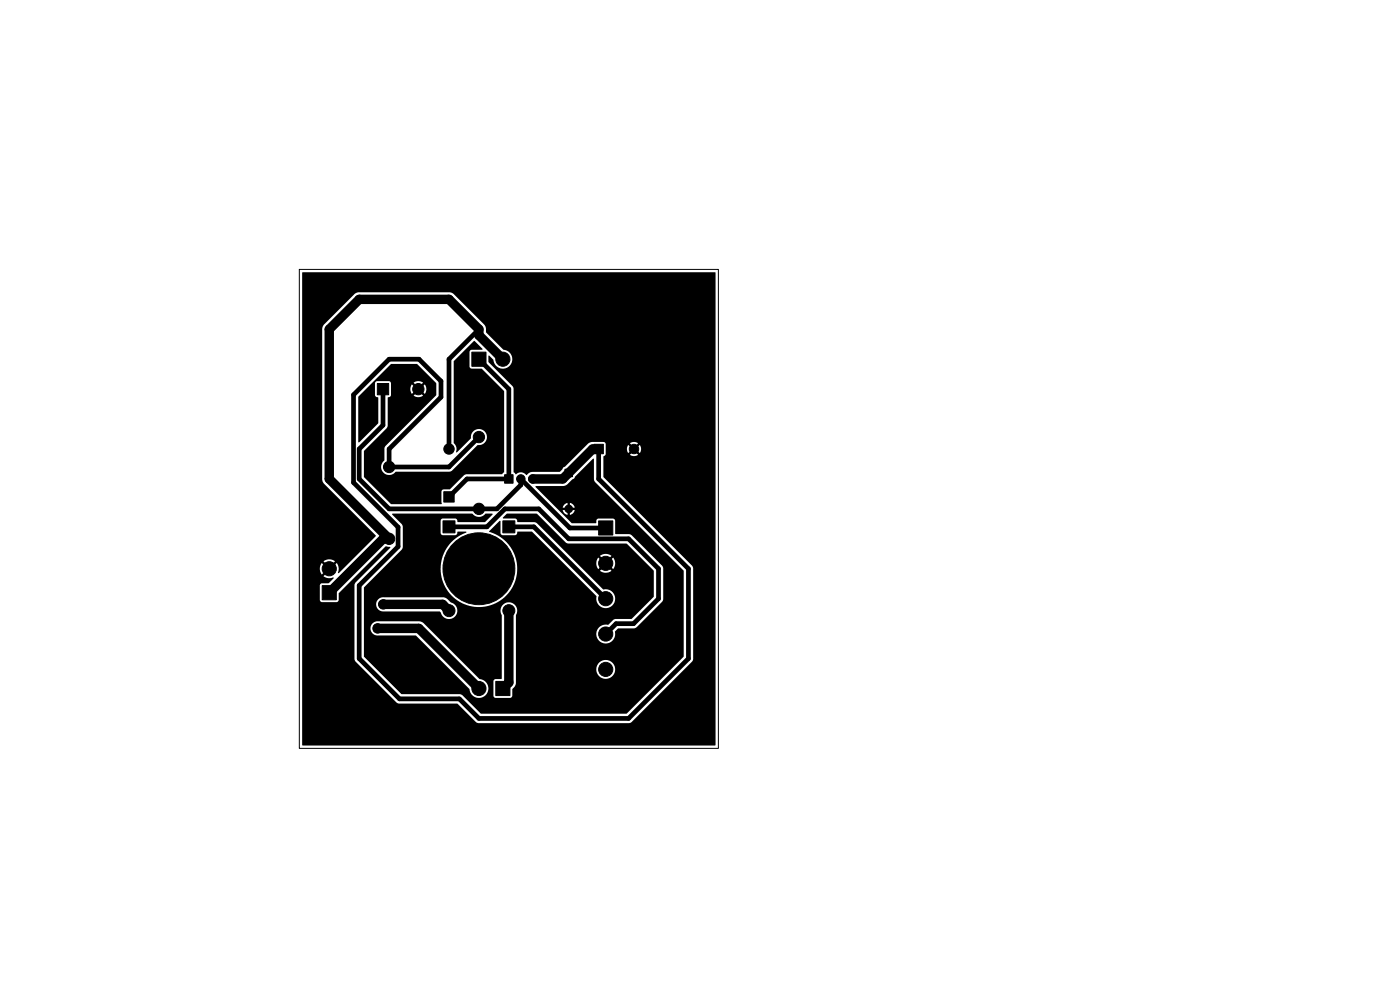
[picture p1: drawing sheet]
<svg xmlns="http://www.w3.org/2000/svg" width="297mm" height="210mm" viewBox="0 0 297 210" stroke-linecap="round" stroke-linejoin="round" font-family="sans-serif">
<path d="M63.5 57.2h88.9v101.6h-88.9z" fill="none" stroke="#000" stroke-width=".21"/>
<g fill="#000" stroke="#000" stroke-width=".21">
<path d="M100.1 74.7h3v3h-3zM80 81.4h2.4v2.3h-2.4zM119.8 99.5h1.7v1.6h-1.7zM126 94.3h2v2h-2zM94.1 104.3h2.3v2.2h-2.3zM94 110.5h2.5v2.5h-2.5zM107.1 100.7h1.7v1.8h-1.7zM106.7 110.5h2.5v2.5h-2.5zM127 110.5h3v3h-3zM68.3 124.2h3.1v3h-3.1zM105.2 144.5h3v3.1h-3z"/>
<circle cx="106.7" cy="76.2" r="1.5"/>
<circle cx="82.6" cy="99.1" r="1.2"/>
<circle cx="88.7" cy="82.5" r="1.2"/>
<circle cx="95.2" cy="95.2" r="1.1"/>
<circle cx="101.6" cy="92.7" r="1.2"/>
<circle cx="134.5" cy="95.2" r="1"/>
<circle cx="82.6" cy="114.3" r="1.2"/>
<circle cx="101.6" cy="107.9" r="1.2"/>
<circle cx="110.5" cy="101.6" r=".9"/>
<circle cx="113" cy="101.6" r=".9"/>
<circle cx="120.6" cy="107.9" r=".8"/>
<circle cx="128.5" cy="119.5" r="1.5"/>
<circle cx="69.8" cy="120.6" r="1.5"/>
<circle cx="80.1" cy="133.3" r="1"/>
<circle cx="81.3" cy="128.2" r="1"/>
<circle cx="95.2" cy="129.5" r="1.27"/>
<circle cx="101.6" cy="120.6" r="7.6"/>
<circle cx="107.9" cy="129.5" r="1.27"/>
<circle cx="128.5" cy="134.5" r="1.5"/>
<circle cx="128.5" cy="127" r="1.5"/>
<circle cx="101.6" cy="146" r="1.5"/>
<circle cx="128.5" cy="142" r="1.5"/>
</g>
<path d="M101.6 69.9l-6.4 6.3v19.1M101.6 76.2l6.3 6.4v19h-8.8l-3.9 3.8M81.3 82.6v7.6l-5.1 5.1v6.3l6.3 6.4h22.9l5.1-5.1v-1.3l10.4 10.4h7.6M101.6 92.7l-6.4 6.4h-12.7v-3.8l11.1-11.1v-3.3l-4.7-4.7h-6.4l-7.5 7.5v18.7l9.4 9.4v4.2l-8.2 8.2v15.5l8.5 8.5h12.7l4.2 4.2h31.7l12.7-12.7v-19l-19-19.1v-6.3M95.2 111.8h8.1l3.8-3.8h7.2l6.3 6.3h12.7l6.4 6.4v6.3l-5.3 5.3h-3.7l-2.2 2.2M107.9 111.8h5.4l15.2 15.2" fill="none" stroke="#000" stroke-width="1"/>
<path d="M106.7 76.2l-5.1-5.1v-1.2l-6.4-6.4h-19l-6.4 6.4v31.7l12.7 12.7h-1.2l-11.5 11.4M127 95.3h-1.3l-6.3 6.3h-6.4M80.1 133.3h8.7l12.8 12.8M81.3 128.2h12.6l1.3 1.3M107.9 129.5v15.3l-1.2 1.3" fill="none" stroke="#000" stroke-width="2"/>
<path d="M64.1 57.8h87.6l.1 100.3h-87.6l-.1-37.4h3.7l.1 .5 .4 .7 .9-.9 .3 .3-.9 .9 .2 .1a2.4 2.4 0 0 0 2 .2v.2l-1.1 1h-1.5l-.3 .3-.1 3.3 .3 .4h3.3l.3-.1 .2-.3v-1.5l9.9-9.9 1 .2-7.6 7.8v15.9l.3 .6 8.8 8.7 .5 .2h12.2l3.9 3.9 .6 .2 32.2-.1 13.3-13.2 .1-19.5-.4-.7-18.7-18.7v-4.3l.5-.5v-1.1h4.5l.3 .8 .7-.7 .4 .3-.7 .8a1.49 1.49 0 0 0 1.7 0l-.8-.8 .4-.3 .7 .7 .2-.4 .1-.7-.3-.6-.7 .7-.4-.3 .8-.8a1.48 1.48 0 0 0-1.8 0l.8 .8-.4 .3-.7-.7-.3 .9h-4.5v-1.2l-.3-.3h-2.9l-.7 .4-4.7 4.8-.4 .2-.8 .9h-5.9l-1.1 .7a1.55 1.55 0 0 0-2.3-.2l-.4-.5-.1-17.8-.3-.5-5-5v-1.3l.2-.1 .9 1a2.01 2.01 0 0 0 2.1 1.8 2.01 2.01 0 0 0 1.9-2 2.01 2.01 0 0 0-1.9-2l-3.7-3.7-.1-1.1-.3-.6-6.3-6.3-1-.5-19.6 .1-.7 .4-6.4 6.4-.4 1 .1 32.1 .4 .7 10.9 10.9-7.8 8-.2-.1a2.04 2.04 0 0 0-.3-2.1l-.9 .9-.3-.3 .9-.9a1.98 1.98 0 0 0-2.5 0l.9 .9-.3 .3-.9-.9-.4 .7-.1 .6h-3.7zM82.9 77.2h5.6l4 4 .1 2.6-10.8 10.8-.3 .5v2.5a1.75 1.75 0 0 0-.2 2.7 1.75 1.75 0 0 0 2.7-.2l11.5-.1 .5-.2 5.3-5.4a1.73 1.73 0 0 0 2-1.6 1.73 1.73 0 0 0-1.8-1.8 1.73 1.73 0 0 0-1.6 2l-2.9 2.9h-.2a1.89 1.89 0 0 0-.5-2v-17.2l4.4-4.4 1.7 1.8-2.4 .1-.3 .3v3.4l.3 .3h2.2l4.7 4.8v17.2l-.4 .4h-7.5l-.4 .1-3.1 3.1h-1.5l-.2 .2-.2 .3 .1 2.5-.1 .1h-10.7l-5.7-5.7v-5.6l5-5 .1-6.2 .6-.4 .1-1.4h4l.4 1 .8-.8 .3 .3-.8 .8a1.69 1.69 0 0 0 2.1 0l-.8-.8 .3-.3 .8 .8a1.69 1.69 0 0 0 0-2.1l-.8 .8-.3-.3 .8-.8a1.69 1.69 0 0 0-2.1 0l.8 .8-.3 .3-.8-.8-.4 1.1h-4l-.1-1.4-.2-.3-2.7-.1-.3 .2-.2 .3 .1 2.6 .2 .3 .4 .2v5.3l-4 4.1h-.2v-9.7zM83.2 109h17a1.76 1.76 0 0 0 2.8 0h1.4l.1 .1-1.6 1.7h-5.8l-.2-.7-.3-.1h-2.7l-.4 .2v2.9l.2 .4h2.9l.4-.2 .1-.5h1.7l.1 .2a8.1 8.1 0 0 0-3.7 12.6 8.1 8.1 0 0 0 13.2-.4 8.1 8.1 0 0 0-4.6-12.4v-.2l2.2-2.1 .2 .1v2.5l.4 .4h2.7l.4-.2 .1-.5h3.1l13.7 13.7a2.02 2.02 0 0 0 1.8 2.5 2.02 2.02 0 0 0 2.1-2.3 2.02 2.02 0 0 0-2.6-1.7l-5.5-5.5h4.1l.1 .6 .3 .6 1-.9 .3 .3-.9 1 .1 .1a1.99 1.99 0 0 0 2.3-.1l-.9-1 .3-.3 1 .9a1.98 1.98 0 0 0 0-2.4l-1 .9-.3-.3 .9-1a1.98 1.98 0 0 0-2.4 0l.9 1-.3 .3-1-.9-.3 .6-.1 .6h-4.1l-8.6-8.6-.4-.1h-3.6l-.1-.6-.4-.2h-2.5l-.1-.2 .8-.8h6.4l6.1 6.1 .5 .2h12.5l5.7 5.7v5.6l-4.7 4.7h-3.6l-1.4 1.3a2.02 2.02 0 0 0-2.5 1.8 2.02 2.02 0 0 0 2.3 2.1 2.02 2.02 0 0 0 1.7-2.6l.6-.6h3.4l.5-.2 5.5-5.5 .2-.6-.1-6.8-6.7-6.7-.4-.2h-2.9l-.1-2.8-.3-.4-3.3-.1-.3 .3-.2 .7h-5.1l-3.3-3.3h2.3v.5h-.9v.2l.4 .5 .6 .3v-.9h.5v.9l.6-.3 .4-.5v-.2h-.9v-.5h.9l-.3-.6-.7-.4v.9h-.5v-.9l-.6 .3-.4 .7h-1.4l-4.4-4.4 .1-.2h5.6l.7-.1 1.8-1.5 .2-.4 3.8-3.8 .2 .1v4.3l.2 .5 18.8 18.9v18.2l-12 12.1h-30.9l-4.3-4.1-12.7-.1-7.9-7.9v-6h1.4v.1a1.49 1.49 0 0 0 1.6 1.4h8l11.4 11.3a2.03 2.03 0 0 0 3.3 1.5h1.8l.1 .3 .3 .2h3.1l.3-.2 .2-.3v-1.4l.5-.5 .2-.7 .1-3h17v.3a2.01 2.01 0 0 0 3.2 1.3 2.01 2.01 0 0 0-.3-3.4 2.01 2.01 0 0 0-2.9 1.8h-17v-11.5a1.78 1.78 0 0 0-1.6-2.7 1.78 1.78 0 0 0-1.5 2.7v13.4l-.1 .1-1.2 .1-.4 .2v3.3h-1.8a2.03 2.03 0 0 0 .6-2.2 2.03 2.03 0 0 0-1.8-1.4l-12.1-12-.8-.2h-8.6a1.5 1.5 0 0 0-1.6 1.5h-1.4v-5.1h2.6v.1a1.49 1.49 0 0 0 1.6 1.4h11.8l.3 .2a1.79 1.79 0 0 0 3 .9 1.79 1.79 0 0 0-.9-3l-.8-.8-.7-.3h-12.7a1.5 1.5 0 0 0-1.6 1.5h-2.6v-3.6l8-8 .2-.5v-4.6l-.2-.3-2-2z" fill="#000"/>
</svg>
